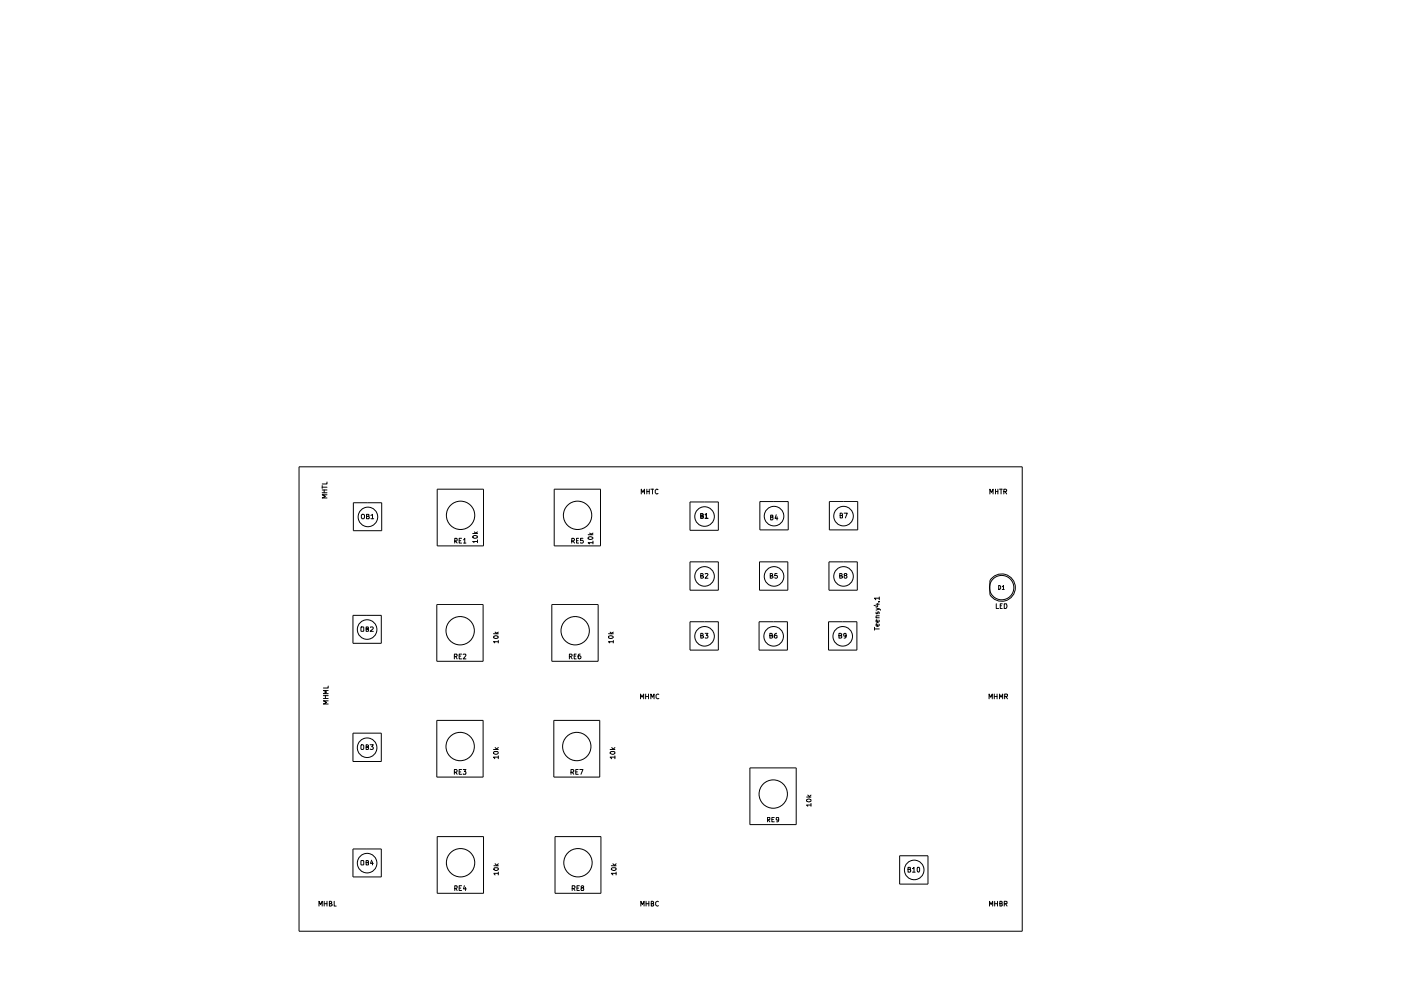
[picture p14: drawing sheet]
<svg xmlns="http://www.w3.org/2000/svg" width="297mm" height="210mm" viewBox="0 0 297 210" stroke-linecap="round" stroke-linejoin="round" font-family="sans-serif">
<g fill="none" stroke="#000" stroke-width=".21">
<path d="M63.4 99h153.3v98.4h-153.3zM68.3 104.5h1M68.3 103.9h1M68.3 103v.5M68.3 103.3h1M68.7 103.9v.6M69.3 104.9h-1l.7 .3-.7 .4h1M69.3 102.2v.4h-1M74.9 106.6h6v5.9h-6zM76.7 109.1h.4a.63 .63 0 0 1 0 .9l-.4-.1zM77.7 109.5h.4v-.4h-.4v.9h.5l.1-.4-.3-.1M78.6 109.3l.4-.2v.9"/>
<path d="M78.6 110h.6M92.7 103.7h9.8v12h-9.8zM96.4 114.7h.4l.1-.1v-.4l-.5-.1v1M96.6 114.7l.3 .4M97.4 114.6h.3M97.9 114.1h-.5v1h.5M98.3 114.5l.2-.4v1M98.3 115.1h.5M100.2 113.1h1M100.3 113.6a.58 .58 0 0 1 .9 .3 .56 .56 0 0 1-.5 .3 .56 .56 0 0 1-.5-.4zM100.6 112.8l.3 .3M101.2 114.8h-1l.3 .3"/>
<path d="M101.2 114.5v.6M101.2 112.8l-.4 .2M117.5 103.7h9.8v12h-9.8zM121.2 114.7h.4l.2-.2-.1-.3-.5-.1v1M121.5 114.7l.3 .4M122.2 114.6h.4M122.7 114.1h-.5v1h.5M123.6 114.1h-.5v.5h.4l.2 .4-.2 .1h-.4M124.7 114a.63 .63 0 0 1 1 .1 .54 .54 0 0 1-.6 .3 .54 .54 0 0 1-.4-.4zM124.7 113.4h1M125 113l.4 .4M125.7 115.1h-1l.3 .2"/>
<path d="M125.7 114.7v.6M125.7 113l-.4 .3M136 104.7v-1l.3 .7 .3-.7v1M137.1 104.2h.6M137.1 103.7v1M137.7 103.7v1M138 103.7h.6M138.3 103.7v1M139.5 103.8l-.3-.1-.3 .3v.5l.3 .2 .3-.1M146.3 119.1h6v6h-6zM146.3 106.4h6v6h-6zM148.6 109.4l.4-.1 .1-.2-.2-.2h-.3v1l.6-.2-.3-.3"/>
<path d="M149.5 109.1l.3-.2v1M149.5 109.9h.6M161 119.1h6v6h-6zM161.1 106.3h6v6.1h-6zM163.4 109.6h.4v-.4h-.4v1h.3l.2-.1v-.4l-.2-.1M164.6 109.1l-.3 .8h.6M164.7 109.6v.6M175.8 119.1h6v6h-6zM175.8 106.3h6v6.1h-6zM178.1 109.3h.4l.1-.2-.1-.3h-.4v1h.4l.1-.4-.1-.1M179 108.8h.6l-.4 1M209.9 104.7v-1l.3 .7 .4-.7v1"/>
<path d="M211.1 103.7v1M211.1 104.2h.5M211.6 103.7v1M211.9 103.7h.6M212.2 103.7v1M212.8 104.2h.5l.1-.3-.1-.2h-.5v1M213.1 104.2l.3 .5M74.8 130.5h6v5.9h-6zM76.5 133h.6l-.1 .9-.5-.1zM77.6 133.3h.4v-.4h-.4v1h.4l.1-.5-.2-.1M78.6 133l.4-.1 .1 .3-.6 .7h.6M92.6 128.2h9.8v12h-9.8z"/>
<path d="M96.3 139.2h.5l.1-.2-.1-.3h-.5v1M96.6 139.2l.3 .5M97.4 139.1h.3M97.9 138.7h-.5v1h.5M98.2 138.8l.5-.1 .1 .2-.6 .8h.6M104.6 134.4h1M104.7 134.9a.58 .58 0 0 1 .9 .2 .58 .58 0 0 1-1-.1zM105 134l.4 .4M105.6 136.1h-1l.3 .2M105.6 135.8v.5M105.6 134l-.4 .3M117 128.2h9.8v12h-9.8z"/>
<path d="M120.7 139.2l.5-.1 .1-.2-.2-.2h-.4v1M121 139.2l.3 .5M121.7 139.1h.4M122.2 138.7h-.5v1h.5M123 138.7h-.2l-.2 .2v.7a.35 .35 0 0 0 .5 0 .35 .35 0 0 0 0-.5 .35 .35 0 0 0-.5 0v.2M129 135a.63 .63 0 0 1 1 .1 .54 .54 0 0 1-.5 .3 .54 .54 0 0 1-.5-.4zM129 134.4h1M129.4 134l.3 .4M130 136.1h-1l.3 .2M130 135.8v.5M130 134l-.4 .3M146.3 131.8h6v6h-6z"/>
<path d="M148.6 134.8l.4-.1 .1-.2-.2-.2h-.3v1l.6-.2-.3-.3M148.6 122.1l.4-.1 .1-.2-.2-.2h-.3v1l.6-.2-.3-.3M149.5 134.3h.6l-.3 .4h.2l.1 .4-.2 .2-.4-.1M149.5 121.7l.4-.1 .2 .2-.6 .8h.6M160.9 131.8h6v6h-6zM163.2 134.8l.5-.1v-.3l-.5-.1v1h.4l.2-.3-.2-.2M163.3 122.1l.4-.1 .1-.2-.2-.2h-.3v1l.6-.2-.3-.3M164.7 134.3l-.4 .1-.1 .7 .2 .2 .3-.1v-.5h-.5v.2M164.7 121.6h-.4l-.1 .5 .5-.1 .1 .4-.1 .2-.5-.1M175.7 131.8h6v6h-6zM177.9 134.8l.5-.1 .1-.2-.6-.2v1h.4l.2-.1v-.3l-.3-.1M178 122.1l.5-.1v-.2l-.1-.2h-.4v1l.6-.2-.2-.3"/>
<path d="M179.1 122l-.1-.2 .4-.2 .2 .2-.1 .2h-.4l-.1 .2 .1 .4 .5-.2-.2-.4M179.4 134.7l-.1 .2h-.3l-.1-.5h.5v.6l-.4 .3M185.4 133v.6M185.4 133.3h1M185.7 129.8v.3h.3l.3-.4 .1 .2-.1 .2M185.7 128.9l.9 .3 .1 .2M185.7 131h.7M185.7 128.1h.7M186.1 127.9v.7l-.8-.2M186.3 127.6h.1M186.3 132.3l.1 .3-.1 .2h-.5l-.1-.5 .2-.1 .2 .6M186.3 131.5l.1 .2-.1 .2h-.5l-.1-.4 .2-.1 .2 .5"/>
<path d="M186.4 130.6h-.6v.4M186.4 126.8h-1l.3 .4M186.4 129.1l-.7 .3M186.4 126.6v.6M209.9 123.1a2.9 2.9 0 0 1 4.3-.7 2.9 2.9 0 0 1 0 4.4 2.9 2.9 0 0 1-4.3-.7M209.9 123.1v3M211.2 128v1h.5M211.7 124.1l.5 .3v.3l-.3 .3h-.2zM212.1 128.4h.2M212.5 124.4l.3-.3v.9M212.5 128h-.4v1h.4M212.5 125h.4"/>
<path d="M212.9 128h.4a.59 .59 0 0 1 .2 .7 .59 .59 0 0 1-.6 .3zM68.6 148.1h1M68.6 147.5h1M69 147.5v.6M69.6 148.6h-1l.6 .3-.6 .4h1M69.6 146.4h-1l.6 .3-.6 .4h1M69.6 145.5v.4h-1M74.8 155.4h6v6.1h-6zM76.7 157.9l.4 .2v.6l-.2 .2-.4-.2v-.6zM77.6 158.4l.4-.1 .1-.2-.5-.2v1h.4l.1-.1v-.3l-.2-.1M78.5 157.9h.6l-.3 .4 .3 .2v.2l-.2 .2-.4-.1M92.6 152.7h9.8v12.1h-9.8z"/>
<path d="M104.6 158.9h1M104.7 159.4l.8-.1 .1 .4a.58 .58 0 0 1-1-.1zM105 158.5l.4 .4M105.6 158.5l-.4 .3M117.4 152.7h9.8v12.1h-9.8zM129.4 158.9h1M129.4 159.4l.8-.1 .2 .1v.4l-.6 .1-.4-.2zM129.7 158.5l.4 .4M130.4 158.5l-.4 .3M135.8 148.2v-1l.3 .6 .4-.6v1M136.9 147.2v1M136.9 147.7h.6"/>
<path d="M137.5 147.2v1M138 148.2v-1l.3 .6 .4-.6v1M139.7 147.2h-.3l-.3 .2v.5l.3 .3 .3-.1M209.7 148.2v-1l.3 .6 .4-.6v1M210.8 147.7h.6M210.8 147.2v1M211.4 147.2v1M211.9 148.2v-1l.3 .6 .4-.6v1M213 147.7h.5l.1-.5h-.6v1M213.3 147.7l.3 .5M92.7 177.4h9.8v12h-9.8zM96.3 163.7h.5l.1-.3-.1-.2h-.5v1"/>
<path d="M96.6 163.7l.3 .5M97.4 163.7h.3M97.9 163.2h-.5v1h.5M98.2 163.2h.6l-.3 .4h.2l.1 .1-.1 .5-.5-.1M105.6 160.5h-1l.3 .4M105.6 160.3v.6M117.7 177.4h9.7v12h-9.7zM121.1 163.7h.4l.2-.1v-.4h-.6v1M121.3 163.7l.4 .5M122.1 163.7h.3M122.6 163.2h-.5v1h.5M122.9 163.2h.7l-.4 1"/>
<path d="M130.4 160.5h-1l.3 .4M130.4 160.3v.6M159 162.8h9.8v12h-9.8zM162.7 173.8l.5-.1-.1-.4h-.4v.9M162.9 173.8l.3 .4M163.6 173.7h.4M164.2 173.3h-.6v.9h.6M165.1 173.7l-.2 .2-.3-.1v-.4h.5v.7l-.4 .1M171 169h.9M171.1 169.5l.5-.1 .3 .2a.47 .47 0 0 1-.4 .4 .47 .47 0 0 1-.5-.4zM171.3 168.6l.4 .4M171.9 170.7h-.9l.3 .2"/>
<path d="M171.9 170.3v.6M171.9 168.6l-.3 .3M67.6 192.1v-1l.4 .7 .3-.7v1M68.7 191.1v1M68.7 191.6h.6M69.3 191.1v1M69.8 191.6l.5-.1v-.2l-.1-.2h-.4v1l.6-.2-.2-.3M70.9 191.1v1h.4M74.8 180h6v5.9h-6zM76.5 182.5h.6l-.1 .9-.5-.1zM77.6 182.9h.4v-.4h-.4v.9h.4l.1-.4-.2-.1M78.8 182.4l-.2 .6h.5"/>
<path d="M79 182.7v.7M96.4 188.4h.4l.1-.2v-.3l-.5-.1v1M96.6 188.4l.3 .4M97.4 188.3h.3M97.9 187.8h-.5v1h.5M98.5 187.8l-.2 .7h.6M98.7 188.1v.7M104.7 184.1h.9a.52 .52 0 0 1-.3 .5 .52 .52 0 0 1-.6-.2zM104.7 183.6h.9M105 183.1l.4 .5M105.6 185.2h-.9l.3 .3M105.6 184.9v.6"/>
<path d="M105.6 183.1l-.3 .4M121.3 188.4h.4l.2-.2v-.3l-.6-.1v1M121.6 188.4l.3 .4M122.3 188.3h.4M122.8 187.8h-.5v1h.5M123.4 188.2l-.2-.2 .4-.2 .2 .2-.1 .2-.4 .1v.5h.4l.1-.3-.2-.3M129.6 183.6h1M129.7 184.1l.8-.1 .1 .1v.3l-.6 .2-.4-.3zM129.9 183.1l.5 .5M130.6 185.2h-1l.3 .3M130.6 184.9v.6M130.6 183.1l-.3 .4"/>
<path d="M135.9 192.1v-1l.3 .7 .4-.7v1M137 191.6h.6M137 191.1v1M137.6 191.1v1M138.1 191.6l.4-.1 .1-.2-.2-.2h-.3v1l.5-.1v-.3l-.2-.1M139.6 191.2l-.3-.1-.3 .2v.6l.3 .2 .3-.1M190.7 181.4h6.1v6.1h-6.1zM192.5 184.3h.4l.1-.3-.5-.1v1h.4l.2-.3-.2-.3M193.4 184.1l.4-.2v1M193.4 184.9h.6M194.5 183.9h.4l.1 .2v.6l-.2 .2-.3-.2zM209.8 192.1v-1l.3 .7 .4-.7v1"/>
<path d="M210.9 191.6h.6M210.9 191.1v1M211.5 191.1v1M212 191.6l.4-.1 .1-.2-.2-.2h-.3v1l.5-.1v-.3l-.2-.1M212.9 191.6h.5l.1-.4-.6-.1v1M213.2 191.6l.3 .5"/>
<circle cx="78" cy="109.6" r="2.07"/>
<circle cx="97.6" cy="109.3" r="3"/>
<circle cx="122.5" cy="109.3" r="3"/>
<circle cx="149.4" cy="109.5" r="2.07"/>
<circle cx="164.1" cy="109.4" r="2.07"/>
<circle cx="178.8" cy="109.4" r="2.07"/>
<circle cx="77.8" cy="133.5" r="2.07"/>
<circle cx="97.6" cy="133.7" r="3"/>
<circle cx="121.9" cy="133.7" r="3"/>
<circle cx="149.4" cy="122.2" r="2.07"/>
<circle cx="149.4" cy="134.9" r="2.07"/>
<circle cx="164" cy="134.9" r="2.07"/>
<circle cx="164.1" cy="122.2" r="2.07"/>
<circle cx="178.7" cy="134.9" r="2.07"/>
<circle cx="178.8" cy="122.2" r="2.07"/>
<circle cx="212.4" cy="124.6" r="2.58"/>
<circle cx="77.8" cy="158.5" r="2.07"/>
<circle cx="97.6" cy="158.3" r="3"/>
<circle cx="122.3" cy="158.3" r="3"/>
<circle cx="163.9" cy="168.4" r="3"/>
<circle cx="77.8" cy="183" r="2.07"/>
<circle cx="97.6" cy="182.9" r="3"/>
<circle cx="122.5" cy="182.9" r="3"/>
<circle cx="193.8" cy="184.4" r="2.07"/>
</g>
</svg>
